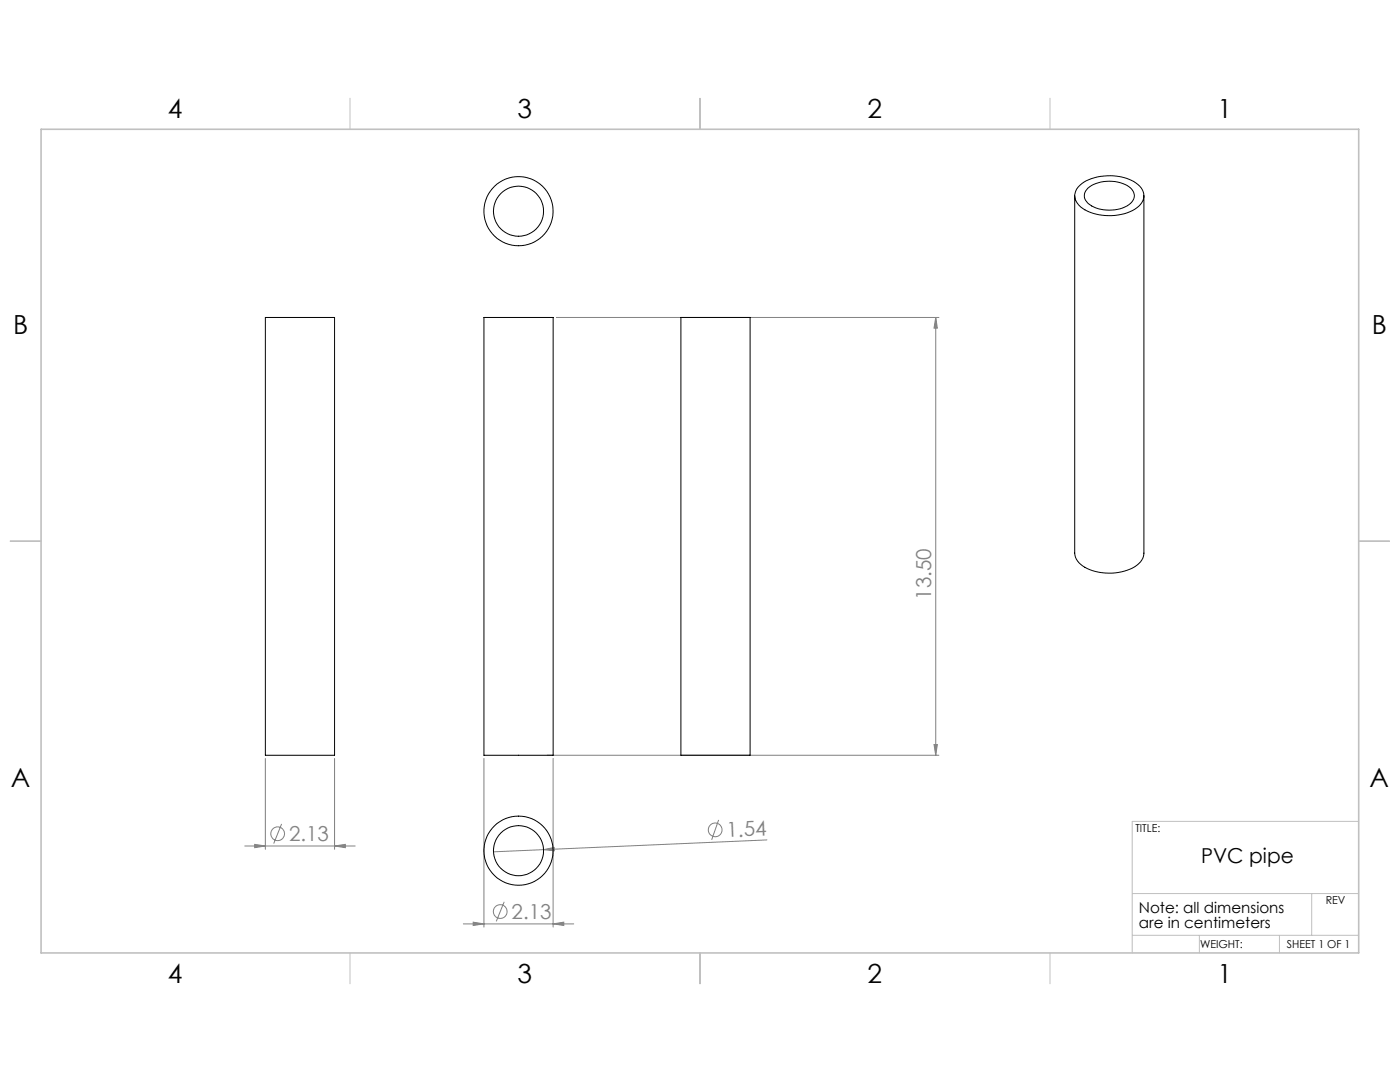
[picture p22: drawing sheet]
<svg xmlns="http://www.w3.org/2000/svg" width="279mm" height="216mm" viewBox="0 0 279 216" stroke-linecap="round" stroke-linejoin="round" font-family="sans-serif">
<defs><g id="words">
<g font-size="5.3">
<text x="33.5" y="23.6">4</text>
<text x="103.3" y="23.6">3</text>
<text x="173.2" y="23.6">2</text>
<text x="243" y="23.6">1</text>
<text x="2.6" y="66.7">B</text>
<text x="273.8" y="66.7">B</text>
<text x="2.2" y="157.1">A</text>
<text x="273.3" y="157.1">A</text>
<text x="33.5" y="196.2">4</text>
<text x="103.3" y="196.2">3</text>
<text x="173.2" y="196.2">2</text>
<text x="243" y="196.2">1</text>
</g>
<g font-size="4.1" fill="#808080">
<text x="185.9" y="119.7" transform="rotate(-90 185.9 119.7)">13.50</text>
<text x="57.7" y="167.9">2.13</text>
<text x="145.1" y="167" transform="rotate(-2 145.1 167)">1.54</text>
<text x="102.1" y="183.4">2.13</text>
</g>
<text font-size="4.1" x="239.7" y="172.3">PVC pipe</text>
<g font-size="3">
<text x="227.3" y="182.2">Note: all dimensions</text>
<text x="227.3" y="185.1">are in centimeters</text>
</g>
<g font-size="2.2">
<text x="226.6" y="166.1">TITLE:</text>
<text x="264.6" y="180.4">REV</text>
<text x="239.5" y="189.2">WEIGHT:</text>
<text x="256.8" y="189.1">SHEET 1 OF 1</text>
</g>
</g></defs>
<g fill="none" stroke="#808080" stroke-width=".2">
<path d="M111 63.3h76.4M186.7 63.3l.4 2.2h-.7zM186.7 63.3v87.4M53 151.3v18.2M66.8 151.3v18.2M96.6 151.3v33.7M109.1 150.7h78.3M110.4 151.3v33.7M186.4 148.6h.7l-.4 2.1zM48.8 168.8h22.1M50.8 168.5l2.2 .3-2.2 .3zM56.2 164.4l-1.6 3.9"/>
<path d="M66.8 168.8l2.1-.3v.6zM100.6 179.9l-1.6 3.9M108.5 169.5l2.1-.4v.7zM108.5 169.5l-10 .5M143.4 163.6l-1.4 4M153.1 167.6l-44.6 1.9M92.5 184.4h22M94.4 184l2.2 .4-2.2 .3zM110.4 184.4l2.1-.4v.7z"/>
<circle cx="55.4" cy="166.4" r="1.38"/>
<circle cx="142.7" cy="165.6" r="1.37"/>
<circle cx="99.8" cy="181.9" r="1.37"/>
</g>
<g fill="none" stroke="#c0c0c0" stroke-width=".2">
<path d="M69.8 19.6v6.2M139.7 19.6v6.2M209.5 19.6v6.2M2 108h6.2M271.2 108h6.1M226 178.3h45.2M261.8 178.3v8.3M271.2 163.9h-45.2v26.2M69.8 190.1v6.2M139.7 190.1v6.2M209.5 190.1v6.2M226 186.6h45.2"/>
<path d="M239.4 186.6v3.5M255.3 186.6v3.5"/>
</g>
<path d="M8.2 25.8h263v164.3h-263z" fill="none" stroke="#c0c0c0" stroke-width=".32"/>
<g fill="#808080">
<path d="M108.5 169.5l2.1-.4v.7z"/>
<path d="M94.4 184l2.2 .4-2.2 .3zM110.4 184.4l2.1-.4v.7zM50.8 168.5l2.2 .3-2.2 .3zM66.8 168.8l2.1-.3v.6z"/>
<path d="M186.7 63.3l.4 2.2h-.7zM186.4 148.6h.7l-.4 2.1z"/>
</g>
<g fill="none" stroke="#000" stroke-width=".2">
<path d="M214.5 39.1v71.3a3.9 3.9 0 0 0 3 3.3 10.2 10.2 0 0 0 9.8-1.3l.8-1 .2-1v-71.3M215.2 37.3a9.4 9.4 0 0 1 8.3-2.1 5.9 5.9 0 0 1 4.6 3 2.93 2.93 0 0 1-1.6 3.5 10.5 10.5 0 0 1-10.8-.4 2.7 2.7 0 0 1-.5-4zM217.2 37.5a7.3 7.3 0 0 1 8.4 0 2.09 2.09 0 0 1-.7 3.6 7.5 7.5 0 0 1-7.7-.5 1.95 1.95 0 0 1 0-3.1zM53 63.3h13.8v87.4h-13.8zM96.6 63.3h13.8v87.4h-13.8zM135.9 63.3h13.8v87.4h-13.8z"/>
<circle cx="103.5" cy="42.1" r="6.9"/>
<circle cx="103.5" cy="42.1" r="5"/>
<circle cx="103.5" cy="169.7" r="6.9"/>
<circle cx="103.5" cy="169.7" r="5"/>
</g>
<use href="#words"/>
</svg>
